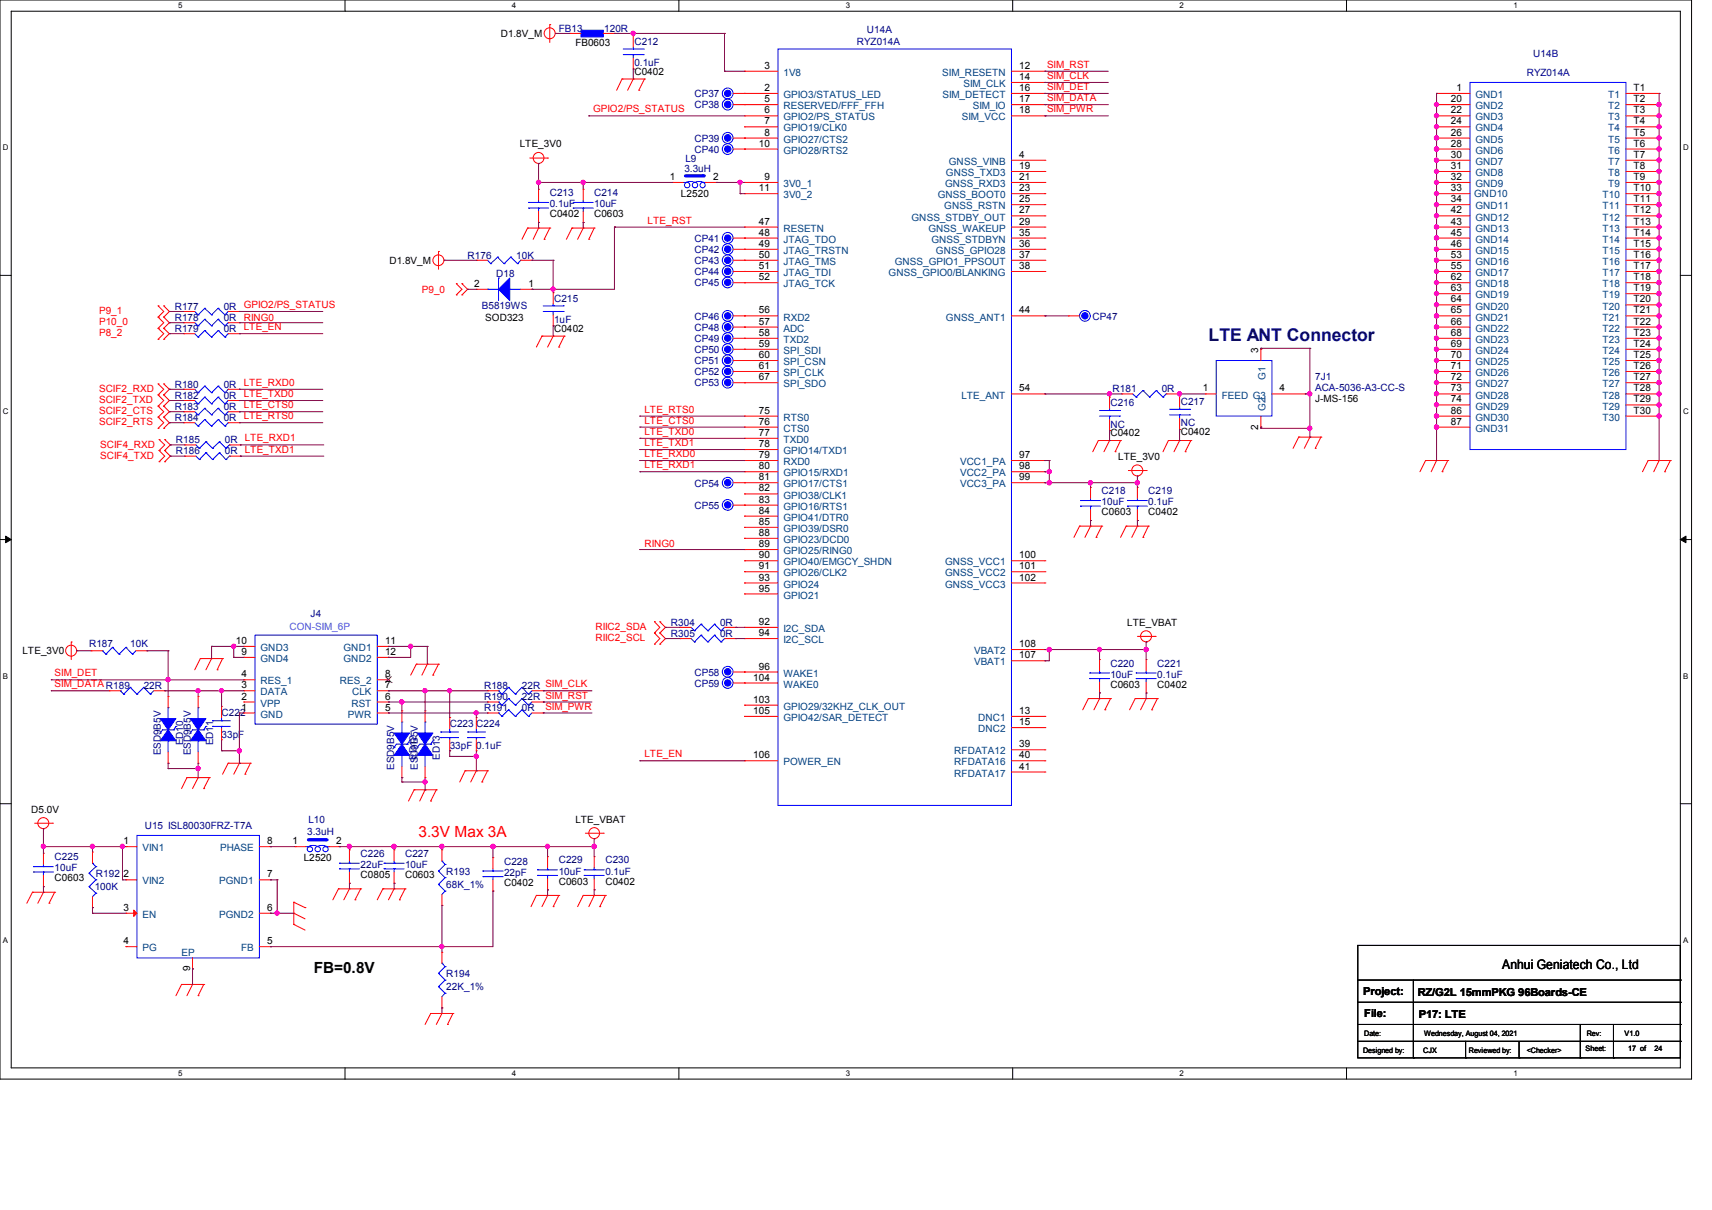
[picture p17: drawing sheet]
<svg xmlns="http://www.w3.org/2000/svg" width="297mm" height="210mm" viewBox="0 0 297 210" stroke-linecap="round" stroke-linejoin="round" font-family="sans-serif">
<defs><g id="words">
<text font-size="3" fill="#000080" x="209.7" y="59.2">LTE ANT Connector</text>
<text font-size="2.7" fill="#f00" x="72.6" y="145.3">3.3V Max 3A</text>
<text font-size="2.7" x="54.4" y="168.9">FB=0.8V</text>
<text font-size="2.3" x="260.6" y="168.1">Anhui Geniatech Co., Ltd</text>
<g font-size="1.9">
<text x="236.5" y="172.6">Project:</text>
<text x="246" y="172.8">RZ/G2L 15mmPKG 96Boards-CE</text>
<text x="236.7" y="176.5">File:</text>
<text x="246.1" y="176.7">P17: LTE</text>
</g>
<g font-size="1.7" fill="#000080">
<text x="96.9" y="5.5">FB13</text>
<text x="104.8" y="5.5">120R</text>
<text x="150.4" y="5.7">U14A</text>
<text x="110.1" y="7.8">C212</text>
<text x="110.1" y="11.5">0.1uF</text>
<text x="148.7" y="7.8">RYZ014A</text>
<text x="266" y="9.9">U14B</text>
<text x="120.5" y="16.9">CP37</text>
<text x="264.9" y="13.2">RYZ014A</text>
<text x="120.5" y="18.8">CP38</text>
<text x="118.7" y="29.8">3.3uH</text>
<text x="118.9" y="28.1">L9</text>
<text x="120.5" y="24.6">CP39</text>
<text x="120.5" y="26.5">CP40</text>
<text x="95.4" y="34">C213</text>
<text x="95.4" y="36">0.1uF</text>
<text x="103.1" y="34">C214</text>
<text x="103.1" y="36">10uF</text>
<text x="120.5" y="42">CP41</text>
<text x="81.1" y="44.9">R176</text>
<text x="89.6" y="44.9">10K</text>
<text x="120.5" y="43.9">CP42</text>
<text x="120.5" y="45.8">CP43</text>
<text x="120.5" y="47.8">CP44</text>
<text x="30.3" y="53.8">R177</text>
<text x="38.8" y="53.8">0R</text>
<text x="83.6" y="53.6">B5819WS</text>
<text x="86.1" y="48.1">D18</text>
<text x="96.1" y="52.4">C215</text>
<text x="120.5" y="49.7">CP45</text>
<text x="30.3" y="55.7">R178</text>
<text x="30.3" y="57.6">R179</text>
<text x="38.8" y="55.7">0R</text>
<text x="38.8" y="57.6">0R</text>
<text x="96.1" y="56">1uF</text>
<text x="120.5" y="57.4">CP48</text>
<text x="120.5" y="55.5">CP46</text>
<text x="120.5" y="59.4">CP49</text>
<text x="189.6" y="55.5">CP47</text>
<text x="120.5" y="61.3">CP50</text>
<text x="120.5" y="63.2">CP51</text>
<text x="120.5" y="65.2">CP52</text>
<text x="228.2" y="65.9">7J1</text>
<text x="30.3" y="67.3">R180</text>
<text x="30.3" y="71.1">R183</text>
<text x="30.3" y="69.2">R182</text>
<text x="38.8" y="67.3">0R</text>
<text x="38.8" y="71.1">0R</text>
<text x="38.8" y="69.2">0R</text>
<text x="120.5" y="67.1">CP53</text>
<text x="192.6" y="70.5">C216</text>
<text x="193" y="68">R181</text>
<text x="201.5" y="68">0R</text>
<text x="204.8" y="70.4">C217</text>
<text x="228.2" y="67.8">ACA-5036-A3-CC-S</text>
<text x="30.3" y="73.1">R184</text>
<text x="30.5" y="76.9">R185</text>
<text x="38.8" y="73.1">0R</text>
<text x="39" y="76.9">0R</text>
<text x="192.6" y="74.2">NC</text>
<text x="204.8" y="74">NC</text>
<text x="30.5" y="78.8">R186</text>
<text x="39" y="78.8">0R</text>
<text x="120.5" y="88.3">CP55</text>
<text x="120.5" y="84.5">CP54</text>
<text x="191.1" y="85.8">C218</text>
<text x="191.1" y="87.7">10uF</text>
<text x="199.2" y="85.8">C219</text>
<text x="199.2" y="87.7">0.1uF</text>
<text x="53.9" y="107">J4</text>
<text x="15.5" y="112.2">R187</text>
<text x="22.6" y="112.2">10K</text>
<text x="116.4" y="108.6">R304</text>
<text x="116.4" y="110.5">R305</text>
<text x="124.9" y="108.6">0R</text>
<text x="124.9" y="110.5">0R</text>
<text x="24.9" y="119.6">22R</text>
<text x="84" y="119.6">R188</text>
<text x="90.5" y="119.6">22R SIM_CLK</text>
<text x="120.5" y="117.3">CP58</text>
<text x="120.5" y="119.2">CP59</text>
<text x="192.6" y="115.7">C220</text>
<text x="192.6" y="117.6">10uF</text>
<text x="200.8" y="115.7">C221</text>
<text x="200.8" y="117.6">0.1uF</text>
<text x="38.4" y="124.2">C222</text>
<text x="84" y="121.5">R190</text>
<text x="84" y="123.4">R191</text>
<text x="90.5" y="121.5">22R SIM_RST</text>
<text x="90.5" y="123.4">0R</text>
<text x="27.9" y="131.1" transform="rotate(-90 27.9 131.1)">ESD9B5V</text>
<text x="31.7" y="129.4" transform="rotate(-90 31.7 129.4)">ED10</text>
<text x="33.1" y="131.1" transform="rotate(-90 33.1 131.1)">ESD9B5V</text>
<text x="37" y="129.4" transform="rotate(-90 37 129.4)">ED11</text>
<text x="38.4" y="128.1">33pF</text>
<text x="72.3" y="131.9" transform="rotate(-90 72.3 131.9)">ED12</text>
<text x="76.3" y="131.9" transform="rotate(-90 76.3 131.9)">ED13</text>
<text x="78" y="126.2">C223 C224</text>
<text x="78" y="130">33pF 0.1uF</text>
<text x="68.4" y="133.6" transform="rotate(-90 68.4 133.6)">ESD9B5V</text>
<text x="72.5" y="133.6" transform="rotate(-90 72.5 133.6)">ESD9B5V</text>
<text x="25.1" y="143.9">U15 ISL80030FRZ-T7A</text>
<text x="53.5" y="142.7">L10</text>
<text x="9.5" y="149.3">C225</text>
<text x="53.3" y="144.9">3.3uH</text>
<text x="62.6" y="148.7">C226</text>
<text x="70.3" y="148.7">C227</text>
<text x="96.9" y="149.9">C229</text>
<text x="105" y="149.9">C230</text>
<text x="9.5" y="151.2">10uF</text>
<text x="16.4" y="154.5">100K</text>
<text x="16.6" y="152.2">R192</text>
<text x="62.6" y="150.7">22uF</text>
<text x="70.3" y="150.7">10uF</text>
<text x="77.4" y="151.8">R193</text>
<text x="77.4" y="154.1">68K_1%</text>
<text x="87.5" y="150.1">C228</text>
<text x="87.5" y="152">22pF</text>
<text x="96.9" y="151.8">10uF</text>
<text x="105" y="151.8">0.1uF</text>
<text x="77.4" y="169.6">R194</text>
<text x="77.4" y="171.9">22K_1%</text>
</g>
<g font-size="1.7">
<text x="86.9" y="6.4">D1.8V_M</text>
<text x="99.8" y="8">FB0603</text>
<text x="132.6" y="11.9">3</text>
<text x="176.8" y="11.9">12</text>
<text x="110.1" y="13">C0402</text>
<text x="132.6" y="15.8">2</text>
<text x="132.6" y="17.7">5</text>
<text x="176.8" y="13.9">14</text>
<text x="176.8" y="15.8">16</text>
<text x="176.8" y="17.7">17</text>
<text x="251.7" y="17.7">20</text>
<text x="252.7" y="15.8">1</text>
<text x="283.4" y="15.8">T1</text>
<text x="283.4" y="17.7">T2</text>
<text x="132.6" y="19.7">6</text>
<text x="132.6" y="21.6">7</text>
<text x="132.6" y="23.5">8</text>
<text x="176.8" y="19.7">18</text>
<text x="251.7" y="19.7">22</text>
<text x="251.7" y="21.6">24</text>
<text x="251.7" y="23.5">26</text>
<text x="283.4" y="19.7">T3</text>
<text x="283.4" y="21.6">T4</text>
<text x="283.4" y="23.5">T5</text>
<text x="90.2" y="25.6">LTE_3V0</text>
<text x="131.6" y="25.4">10</text>
<text x="176.8" y="27.4">4</text>
<text x="176.8" y="29.3">19</text>
<text x="251.7" y="25.4">28</text>
<text x="251.7" y="27.4">30</text>
<text x="251.7" y="29.3">31</text>
<text x="283.4" y="25.4">T6</text>
<text x="283.4" y="27.4">T7</text>
<text x="283.4" y="29.3">T8</text>
<text x="116.2" y="31.2">1</text>
<text x="118.1" y="34.2">L2520</text>
<text x="123.7" y="31.2">2</text>
<text x="131.6" y="33.2">11</text>
<text x="132.6" y="31.2">9</text>
<text x="176.8" y="31.2">21</text>
<text x="176.8" y="33.2">23</text>
<text x="176.8" y="35.1">25</text>
<text x="251.7" y="31.2">32</text>
<text x="251.7" y="33.2">33</text>
<text x="251.7" y="35.1">34</text>
<text x="283.4" y="31.2">T9</text>
<text x="283.4" y="33.2">T10</text>
<text x="283.4" y="35.1">T11</text>
<text x="95.4" y="37.7">C0402</text>
<text x="103.1" y="37.7">C0603</text>
<text x="131.6" y="39">47</text>
<text x="131.6" y="40.9">48</text>
<text x="176.8" y="37">27</text>
<text x="176.8" y="39">29</text>
<text x="176.8" y="40.9">35</text>
<text x="251.7" y="37">42</text>
<text x="251.7" y="39">43</text>
<text x="251.7" y="40.9">45</text>
<text x="283.4" y="37">T12</text>
<text x="283.4" y="39">T13</text>
<text x="283.4" y="40.9">T14</text>
<text x="67.6" y="45.8">D1.8V_M</text>
<text x="131.6" y="42.8">49</text>
<text x="131.6" y="44.7">50</text>
<text x="131.6" y="46.7">51</text>
<text x="176.8" y="42.8">36</text>
<text x="176.8" y="44.7">37</text>
<text x="176.8" y="46.7">38</text>
<text x="251.7" y="42.8">46</text>
<text x="251.7" y="44.7">53</text>
<text x="251.7" y="46.7">55</text>
<text x="283.4" y="42.8">T15</text>
<text x="283.4" y="44.7">T16</text>
<text x="283.4" y="46.7">T17</text>
<text x="82.2" y="49.8">2</text>
<text x="91.7" y="49.8">1</text>
<text x="131.6" y="48.6">52</text>
<text x="251.7" y="48.6">62</text>
<text x="251.7" y="50.5">63</text>
<text x="251.7" y="52.5">64</text>
<text x="283.4" y="48.6">T18</text>
<text x="283.4" y="50.5">T19</text>
<text x="283.4" y="52.5">T20</text>
<text x="84.2" y="55.7">SOD323</text>
<text x="96.1" y="57.6">C0402</text>
<text x="131.6" y="54.4">56</text>
<text x="131.6" y="56.3">57</text>
<text x="131.6" y="58.3">58</text>
<text x="176.8" y="54.4">44</text>
<text x="251.7" y="54.4">65</text>
<text x="251.7" y="56.3">66</text>
<text x="251.7" y="58.3">68</text>
<text x="283.4" y="54.4">T21</text>
<text x="283.4" y="56.3">T22</text>
<text x="283.4" y="58.3">T23</text>
<text x="131.6" y="60.2">59</text>
<text x="131.6" y="62.1">60</text>
<text x="131.6" y="64">61</text>
<text x="131.6" y="66">67</text>
<text x="218.3" y="61.2" transform="rotate(-90 218.3 61.2)">3</text>
<text x="251.7" y="60.2">69</text>
<text x="251.7" y="62.1">70</text>
<text x="251.7" y="64">71</text>
<text x="251.7" y="66">72</text>
<text x="283.4" y="60.2">T24</text>
<text x="283.4" y="62.1">T25</text>
<text x="283.4" y="64">T26</text>
<text x="283.4" y="66">T27</text>
<text x="131.6" y="71.8">75</text>
<text x="176.8" y="67.9">54</text>
<text x="208.6" y="67.9">1</text>
<text x="222" y="67.9">4</text>
<text x="228.2" y="69.8">J-MS-156</text>
<text x="251.7" y="67.9">73</text>
<text x="251.7" y="69.9">74</text>
<text x="251.7" y="71.8">86</text>
<text x="283.4" y="67.9">T28</text>
<text x="283.4" y="69.9">T29</text>
<text x="283.4" y="71.8">T30</text>
<text x="131.6" y="73.7">76</text>
<text x="131.6" y="75.6">77</text>
<text x="131.6" y="77.6">78</text>
<text x="192.6" y="75.7">C0402</text>
<text x="204.8" y="75.6">C0402</text>
<text x="218.3" y="74.5" transform="rotate(-90 218.3 74.5)">2</text>
<text x="251.7" y="73.7">87</text>
<text x="131.6" y="79.5">79</text>
<text x="131.6" y="81.4">80</text>
<text x="131.6" y="83.4">81</text>
<text x="176.8" y="79.5">97</text>
<text x="176.8" y="81.4">98</text>
<text x="176.8" y="83.4">99</text>
<text x="194" y="79.8">LTE_3V0</text>
<text x="131.6" y="85.3">82</text>
<text x="131.6" y="87.2">83</text>
<text x="131.6" y="89.2">84</text>
<text x="191.1" y="89.5">C0603</text>
<text x="199.2" y="89.5">C0402</text>
<text x="131.6" y="91.1">85</text>
<text x="131.6" y="93">88</text>
<text x="131.6" y="95">89</text>
<text x="131.6" y="96.9">90</text>
<text x="131.6" y="98.8">91</text>
<text x="131.6" y="100.8">93</text>
<text x="176.8" y="96.9">100</text>
<text x="176.8" y="98.8">101</text>
<text x="176.8" y="100.8">102</text>
<text x="131.6" y="102.7">95</text>
<text x="3.9" y="113.6">LTE_3V0</text>
<text x="40.9" y="111.8">10</text>
<text x="41.9" y="113.7">9</text>
<text x="66.8" y="113.7">12</text>
<text x="66.8" y="111.8">11</text>
<text x="131.6" y="108.5">92</text>
<text x="131.6" y="110.4">94</text>
<text x="176.8" y="112.3">108</text>
<text x="195.6" y="108.6">LTE_VBAT</text>
<text x="41.9" y="119.5">3</text>
<text x="41.9" y="117.6">4</text>
<text x="66.8" y="117.6">8</text>
<text x="66.8" y="119.5">7</text>
<text x="130.7" y="118.1">104</text>
<text x="131.6" y="116.2">96</text>
<text x="176.8" y="114.3">107</text>
<text x="192.6" y="119.4">C0603</text>
<text x="200.8" y="119.4">C0402</text>
<text x="41.9" y="123.3">1</text>
<text x="41.9" y="121.4">2</text>
<text x="66.8" y="123.3">5</text>
<text x="66.8" y="121.4">6</text>
<text x="130.7" y="122">103</text>
<text x="130.7" y="123.9">105</text>
<text x="176.8" y="123.9">13</text>
<text x="176.8" y="125.9">15</text>
<text x="130.7" y="131.6">106</text>
<text x="176.8" y="129.7">39</text>
<text x="176.8" y="131.6">40</text>
<text x="176.8" y="133.6">41</text>
<text x="5.4" y="141.2">D5.0V</text>
<text x="99.8" y="142.7">LTE_VBAT</text>
<text x="21.4" y="146.5">1</text>
<text x="46.4" y="146.5">8</text>
<text x="50.8" y="146.5">1</text>
<text x="52.7" y="149.5">L2520</text>
<text x="58.3" y="146.5">2</text>
<text x="9.5" y="153">C0603</text>
<text x="21.4" y="152.3">2</text>
<text x="46.4" y="152.3">7</text>
<text x="62.6" y="152.4">C0805</text>
<text x="70.3" y="152.4">C0603</text>
<text x="87.5" y="153.8">C0402</text>
<text x="96.9" y="153.5">C0603</text>
<text x="105" y="153.5">C0402</text>
<text x="21.4" y="158.1">3</text>
<text x="46.4" y="158.1">6</text>
<text x="21.4" y="163.9">4</text>
<text x="46.4" y="163.9">5</text>
<text x="33" y="168.6" transform="rotate(-90 33 168.6)">9</text>
</g>
<g font-size="1.7" fill="#f00">
<text x="181.6" y="11.8">SIM_RST</text>
<text x="181.6" y="13.7">SIM_CLK</text>
<text x="181.6" y="15.6">SIM_DET</text>
<text x="181.6" y="17.6">SIM_DATA</text>
<text x="102.9" y="19.5">GPIO2/PS_STATUS</text>
<text x="181.6" y="19.5">SIM_PWR</text>
<text x="112.3" y="38.8">LTE_RST</text>
<text x="42.3" y="53.5">GPIO2/PS_STATUS</text>
<text x="73.2" y="50.8">P9_0</text>
<text x="17.2" y="54.5">P9_1</text>
<text x="17.2" y="56.4">P10_0</text>
<text x="17.2" y="58.4">P8_2</text>
<text x="42.3" y="55.6">RING0</text>
<text x="42.3" y="57.3">LTE_EN</text>
<text x="17.2" y="68">SCIF2_RXD</text>
<text x="17.2" y="70">SCIF2_TXD</text>
<text x="17.2" y="71.9">SCIF2_CTS</text>
<text x="42.3" y="67">LTE_RXD0</text>
<text x="42.3" y="68.9">LTE_TXD0</text>
<text x="42.3" y="70.9">LTE_CTS0</text>
<text x="111.8" y="71.6">LTE_RTS0</text>
<text x="17.2" y="73.8">SCIF2_RTS</text>
<text x="17.4" y="77.7">SCIF4_RXD</text>
<text x="42.3" y="72.8">LTE_RTS0</text>
<text x="42.5" y="76.6">LTE_RXD1</text>
<text x="111.8" y="75.5">LTE_TXD0</text>
<text x="111.8" y="73.5">LTE_CTS0</text>
<text x="111.8" y="77.4">LTE_TXD1</text>
<text x="17.4" y="79.6">SCIF4_TXD</text>
<text x="42.5" y="78.6">LTE_TXD1</text>
<text x="111.8" y="79.3">LTE_RXD0</text>
<text x="111.8" y="81.3">LTE_RXD1</text>
<text x="111.8" y="95">RING0</text>
<text x="103.3" y="109.3">RIIC2_SDA</text>
<text x="103.3" y="111.3">RIIC2_SCL</text>
<text x="9.5" y="117.4">SIM_DET</text>
<text x="9.5" y="119.3">SIM_DATAR189</text>
<text x="94.6" y="123.1">SIM_PWR</text>
<text x="111.8" y="131.4">LTE_EN</text>
</g>
<g font-size="1.7" fill="#004080">
<text x="135.9" y="17">GPIO3/STATUS_LED</text>
<text x="135.9" y="13.2">1V8</text>
<text x="163.5" y="13.2">SIM_RESETN</text>
<text x="163.5" y="17">SIM_DETECT</text>
<text x="167.2" y="15.1">SIM_CLK</text>
<text x="256" y="17">GND1</text>
<text x="279" y="17">T1</text>
<text x="135.9" y="19">RESERVED/FFF_FFH</text>
<text x="135.9" y="20.9">GPIO2/PS_STATUS</text>
<text x="135.9" y="22.8">GPIO19/CLK0</text>
<text x="166.9" y="20.9">SIM_VCC</text>
<text x="168.8" y="19">SIM_IO</text>
<text x="256" y="19">GND2</text>
<text x="256" y="20.9">GND3</text>
<text x="256" y="22.8">GND4</text>
<text x="279" y="19">T2</text>
<text x="279" y="20.9">T3</text>
<text x="279" y="22.8">T4</text>
<text x="135.9" y="24.8">GPIO27/CTS2</text>
<text x="135.9" y="26.7">GPIO28/RTS2</text>
<text x="164.6" y="28.6">GNSS_VINB</text>
<text x="256" y="24.8">GND5</text>
<text x="256" y="26.7">GND6</text>
<text x="256" y="28.6">GND7</text>
<text x="279" y="24.8">T5</text>
<text x="279" y="26.7">T6</text>
<text x="279" y="28.6">T7</text>
<text x="135.9" y="32.5">3V0_1</text>
<text x="135.9" y="34.4">3V0_2</text>
<text x="162.7" y="34.4">GNSS_BOOT0</text>
<text x="163.9" y="32.5">GNSS_RXD3</text>
<text x="164.1" y="30.6">GNSS_TXD3</text>
<text x="255.8" y="34.2">GND10</text>
<text x="256" y="30.6">GND8</text>
<text x="256" y="32.5">GND9</text>
<text x="278" y="34.4">T10</text>
<text x="279" y="30.6">T8</text>
<text x="279" y="32.5">T9</text>
<text x="135.9" y="40.2">RESETN</text>
<text x="158.1" y="38.3">GNSS_STDBY_OUT</text>
<text x="161.1" y="40.2">GNSS_WAKEUP</text>
<text x="163.8" y="36.3">GNSS_RSTN</text>
<text x="256" y="36.3">GND11</text>
<text x="256" y="38.3">GND12</text>
<text x="256" y="40.2">GND13</text>
<text x="278" y="36.3">T11</text>
<text x="278" y="38.3">T12</text>
<text x="278" y="40.2">T13</text>
<text x="135.9" y="42.1">JTAG_TDO</text>
<text x="135.9" y="44.1">JTAG_TRSTN</text>
<text x="135.9" y="46">JTAG_TMS</text>
<text x="135.9" y="47.9">JTAG_TDI</text>
<text x="154.2" y="47.9">GNSS_GPIO0/BLANKING</text>
<text x="155.2" y="46">GNSS_GPIO1_PPSOUT</text>
<text x="161.6" y="42.1">GNSS_STDBYN</text>
<text x="162.4" y="44.1">GNSS_GPIO28</text>
<text x="256" y="42.1">GND14</text>
<text x="256" y="44.1">GND15</text>
<text x="256" y="46">GND16</text>
<text x="256" y="47.9">GND17</text>
<text x="278" y="42.1">T14</text>
<text x="278" y="44.1">T15</text>
<text x="278" y="46">T16</text>
<text x="278" y="47.9">T17</text>
<text x="135.9" y="49.9">JTAG_TCK</text>
<text x="256" y="49.9">GND18</text>
<text x="256" y="51.8">GND19</text>
<text x="256" y="53.7">GND20</text>
<text x="278" y="49.9">T18</text>
<text x="278" y="51.8">T19</text>
<text x="278" y="53.7">T20</text>
<text x="135.9" y="55.6">RXD2</text>
<text x="135.9" y="57.6">ADC</text>
<text x="135.9" y="59.5">TXD2</text>
<text x="164.1" y="55.6">GNSS_ANT1</text>
<text x="256" y="55.6">GND21</text>
<text x="256" y="57.6">GND22</text>
<text x="256" y="59.5">GND23</text>
<text x="278" y="55.6">T21</text>
<text x="278" y="57.6">T22</text>
<text x="278" y="59.5">T23</text>
<text x="135.9" y="61.4">SPI_SDI</text>
<text x="135.9" y="63.4">SPI_CSN</text>
<text x="135.9" y="65.3">SPI_CLK</text>
<text x="219.5" y="65.9" transform="rotate(-90 219.5 65.9)">G1</text>
<text x="256" y="61.4">GND24</text>
<text x="256" y="63.4">GND25</text>
<text x="256" y="65.3">GND26</text>
<text x="278" y="61.4">T24</text>
<text x="278" y="63.4">T25</text>
<text x="278" y="65.3">T26</text>
<text x="135.9" y="67.2">SPI_SDO</text>
<text x="166.8" y="69.2">LTE_ANT</text>
<text x="211.9" y="69.2">FEED G3</text>
<text x="219.5" y="71.2" transform="rotate(-90 219.5 71.2)">G2</text>
<text x="256" y="67.2">GND27</text>
<text x="256" y="69.2">GND28</text>
<text x="256" y="71.1">GND29</text>
<text x="278" y="67.2">T27</text>
<text x="278" y="69.2">T28</text>
<text x="278" y="71.1">T29</text>
<text x="135.9" y="73">RTS0</text>
<text x="135.9" y="74.9">CTS0</text>
<text x="135.9" y="76.9">TXD0</text>
<text x="256" y="73">GND30</text>
<text x="256" y="74.9">GND31</text>
<text x="278" y="73">T30</text>
<text x="135.9" y="78.8">GPIO14/TXD1</text>
<text x="135.9" y="80.7">RXD0</text>
<text x="135.9" y="82.7">GPIO15/RXD1</text>
<text x="166.6" y="80.7">VCC1_PA</text>
<text x="166.6" y="82.7">VCC2_PA</text>
<text x="135.9" y="84.6">GPIO17/CTS1</text>
<text x="135.9" y="86.5">GPIO38/CLK1</text>
<text x="135.9" y="88.5">GPIO16/RTS1</text>
<text x="166.6" y="84.6">VCC3_PA</text>
<text x="135.9" y="90.4">GPIO41/DTR0</text>
<text x="135.9" y="92.3">GPIO39/DSR0</text>
<text x="135.9" y="94.2">GPIO23/DCD0</text>
<text x="135.9" y="96.2">GPIO25/RING0</text>
<text x="135.9" y="98.1">GPIO40/EMGCY_SHDN</text>
<text x="135.9" y="100">GPIO26/CLK2</text>
<text x="135.9" y="102">GPIO24</text>
<text x="163.9" y="98.1">GNSS_VCC1</text>
<text x="163.9" y="100">GNSS_VCC2</text>
<text x="163.9" y="102">GNSS_VCC3</text>
<text x="135.9" y="103.9">GPIO21</text>
<text x="45.2" y="113">GND3</text>
<text x="59.6" y="113">GND1</text>
<text x="135.9" y="109.7">I2C_SDA</text>
<text x="135.9" y="111.6">I2C_SCL</text>
<text x="169" y="113.5">VBAT2</text>
<text x="45.2" y="118.8">RES_1</text>
<text x="45.2" y="114.9">GND4</text>
<text x="59" y="118.8">RES_2</text>
<text x="59.6" y="114.9">GND2</text>
<text x="135.9" y="117.4">WAKE1</text>
<text x="135.9" y="119.3">WAKE0</text>
<text x="169" y="115.5">VBAT1</text>
<text x="45.2" y="124.5">GND</text>
<text x="45.2" y="122.6">VPP</text>
<text x="45.2" y="120.7">DATA</text>
<text x="60.4" y="124.5">PWR</text>
<text x="61" y="122.6">RST</text>
<text x="61.1" y="120.7">CLK</text>
<text x="135.9" y="123.2">GPIO29/32KHZ_CLK_OUT</text>
<text x="135.9" y="125.1">GPIO42/SAR_DETECT</text>
<text x="169.7" y="125.1">DNC1</text>
<text x="165.6" y="130.9">RFDATA12</text>
<text x="169.7" y="127.1">DNC2</text>
<text x="135.9" y="132.8">POWER_EN</text>
<text x="165.6" y="132.8">RFDATA16</text>
<text x="165.6" y="134.8">RFDATA17</text>
<text x="24.7" y="147.7">VIN1</text>
<text x="38.2" y="147.7">PHASE</text>
<text x="24.7" y="153.5">VIN2</text>
<text x="38" y="153.5">PGND1</text>
<text x="24.7" y="159.3">EN</text>
<text x="38" y="159.3">PGND2</text>
<text x="24.7" y="165.1">PG</text>
<text x="31.5" y="165.9">EP</text>
<text x="41.8" y="165.1">FB</text>
</g>
<text font-size="1.7" fill="#0080ff" x="50.2" y="109.3">CON-SIM_6P</text>
<g font-size="1.4">
<text x="30.9" y="1.4">5</text>
<text x="88.8" y="1.4">4</text>
<text x="146.7" y="1.4">3</text>
<text x="204.6" y="1.4">2</text>
<text x="262.6" y="1.4">1</text>
<text x=".5" y="26.1">D</text>
<text x="292" y="26.1">D</text>
<text x=".5" y="71.9">C</text>
<text x="292" y="71.9">C</text>
<text x=".5" y="117.8">B</text>
<text x="292" y="117.8">B</text>
<text x=".5" y="163.6">A</text>
<text x="292" y="163.6">A</text>
<text x="30.9" y="186.8">5</text>
<text x="88.8" y="186.8">4</text>
<text x="146.7" y="186.8">3</text>
<text x="204.6" y="186.8">2</text>
<text x="262.6" y="186.8">1</text>
</g>
<g font-size="1.3">
<text x="236.7" y="179.7">Date:</text>
<text x="247.1" y="179.7">Wednesday, August 04, 2021</text>
<text x="275.3" y="179.7">Rev:</text>
<text x="281.8" y="179.7">V1.0</text>
<text x="236.5" y="182.7">Designed by:</text>
<text x="246.9" y="182.7">CJX</text>
<text x="254.8" y="182.7">Reviewed by:</text>
<text x="264.9" y="182.7">&lt;Checker&gt;</text>
<text x="275.1" y="182.5">Sheet:</text>
<text x="282.4" y="182.5">17 of</text>
<text x="287" y="182.5">24</text>
</g>
</g></defs>
<path d="M0 0h293.5v187.3h-293.5zM1.9 1.9h289.6v183.4h-289.6z" fill="none" stroke="#000" stroke-width=".17"/>
<g fill="#fff">
<path d="M30.9 .2h.8v1.5h-.8z"/>
<path d="M30.9 185.5h.8v1.6h-.8z"/>
</g>
<path d="M59.9 0v1.9M59.9 185.3v2" fill="none" stroke="#000" stroke-width=".17"/>
<g fill="#fff">
<path d="M88.8 .2h.8v1.5h-.8z"/>
<path d="M88.8 185.5h.8v1.6h-.8z"/>
</g>
<path d="M117.8 0v1.9M117.8 185.3v2" fill="none" stroke="#000" stroke-width=".17"/>
<g fill="#fff">
<path d="M146.7 .2h.8v1.5h-.8z"/>
<path d="M146.7 185.5h.8v1.6h-.8z"/>
</g>
<path d="M175.7 0v1.9M175.7 185.3v2" fill="none" stroke="#000" stroke-width=".17"/>
<g fill="#fff">
<path d="M204.6 .2h.8v1.5h-.8z"/>
<path d="M204.6 185.5h.8v1.6h-.8z"/>
</g>
<path d="M233.6 0v1.9M233.6 185.3v2" fill="none" stroke="#000" stroke-width=".17"/>
<g fill="#fff">
<path d="M262.6 .2h.7v1.5h-.7z"/>
<path d="M262.6 185.5h.7v1.6h-.7z"/>
<path d="M.5 24.8h1v1.6h-1z"/>
<path d="M292 24.8h1v1.6h-1z"/>
<path d="M.5 70.7h1v1.5h-1z"/>
<path d="M292 70.7h1v1.5h-1z"/>
</g>
<path d="M0 47.8h1.9M291.5 47.8h2" fill="none" stroke="#000" stroke-width=".17"/>
<g fill="#fff">
<path d="M.5 116.5h.9v1.6h-.9z"/>
<path d="M292 116.5h.9v1.6h-.9z"/>
</g>
<path d="M0 93.6h1.9M291.5 93.6h2" fill="none" stroke="#000" stroke-width=".17"/>
<path d="M1 93l.9 .6-.9 .6zM291.5 93.6l1-.6v1.2z" fill="#000" stroke="#000" stroke-width=".17"/>
<g fill="#fff">
<path d="M.5 162.4h.9v1.5h-.9z"/>
<path d="M292 162.4h.9v1.5h-.9z"/>
</g>
<g fill="none" stroke="#000" stroke-width=".17">
<path d="M0 139.5h1.9M291.5 139.5h2M235.5 164.1h56v19.5h-56zM235.5 170.1h56M235.5 173.9h56M235.5 177.8h56M245.2 170.1v13.5M274.2 177.8v5.8M279.9 177.8v5.8M291.5 170.1h.1M291.5 173.9h.1M291.5 177.8h.1"/>
<path d="M235.5 180.7h56M245.2 183.6h.1M254.3 183.6h.1M254.3 180.7v2.9M263.5 183.6h.1M263.5 180.7v2.9M274.2 183.6h.1M279.9 183.6h.1M291.5 180.7h.1"/>
</g>
<g fill="none" stroke="#f00" stroke-width=".17">
<path d="M95.4 4.3h.1M95.4 4.3v3.1M107.9 13.7h.1M107.9 13.7l-.9 2M107.9 13.7h3.9M109.9 13.7h.1M109.9 13.7l-1 2M110.8 15.7h.1M111.8 13.7h.1M111.8 13.7l-1 2M91.5 39.6h.1M91.5 39.6l-.9 1.9"/>
<path d="M91.5 39.6h3.9M91.9 27.4h3.1M93.4 39.6h.1M93.4 39.6l-.9 1.9M95 27.4h.1M95.4 39.6h.1M95.4 39.6l-1 1.9M99.2 39.6h.1M99.2 39.6h3.9M99.2 39.6l-.9 1.9M101.2 39.6h.1M101.2 39.6l-1 1.9"/>
<path d="M103.1 39.6h.1M103.1 39.6l-.9 1.9M27.4 53.1h.1M27.4 55h.1M27.4 57h.1M27.4 58.9h.1M27.4 53.1l1 1-1 .9M27.4 55l1 1-1 1M27.4 57l1 .9-1 1M28.4 55h.1M28.4 53.1h.1M28.4 57h.1"/>
<path d="M28.4 58.9h.1M28.4 53.1l1 1-1 .9M28.4 55l1 1-1 1M28.4 57l1 .9-1 1M31.9 54.1h.1M31.9 54.1h1.9M39.6 54.1h1.9M41.5 54.1h.1M76.1 43.6h.1M76.1 43.6v3.1M79.2 49.2h.1M79.2 51.2h.1"/>
<path d="M79.2 49.2l.9 1-.9 1M80.1 51.2h.1M80.1 49.2h.1M80.1 49.2l1 1-1 1M94 58.3h.1M94 58.3l-1 1.9M94 58.3h3.9M94.4 41.5h.1M96 58.3h.1M96 58.3l-1 1.9M97.9 58.3h.1M97.9 58.3l-1 1.9"/>
<path d="M102.2 41.5h.1M127.2 41.3h2M129.2 41.3h.1M27.4 66.6h.1M27.4 68.5h.1M27.4 70.5h.1M27.4 72.4h.1M27.4 74.3h.1M27.4 66.6l1 1-1 .9M27.4 68.5l1 1-1 1M27.4 70.5l1 1-1 .9M27.4 72.4l1 1-1 .9"/>
<path d="M27.6 76.3h.1M27.6 78.2h.1M27.6 76.3l1 .9-1 1M27.6 78.2l1 1-1 .9M28.4 68.5h.1M28.4 66.6h.1M28.4 70.5h.1M28.4 72.4h.1M28.4 74.3h.1M28.4 66.6l1 1-1 .9M28.4 68.5l1 1-1 1M28.4 70.5l1 1-1 .9"/>
<path d="M28.4 72.4l1 1-1 .9M28.6 78.2h.1M28.6 76.3h.1M28.6 76.3l.9 .9-.9 1M28.6 78.2l.9 1-.9 .9M32 79.2h.1M32 79.2h2M39.8 79.2h1.9M41.7 79.2h.1M96.9 60.2h.1M190.5 76.5h.1M190.5 76.5h3.9"/>
<path d="M190.5 76.5l-.9 1.9M192.5 76.5h.1M192.5 76.5l-1 1.9M193.5 78.4h.1M194.4 76.5h.1M194.4 76.5l-.9 1.9M202.7 76.5h.1M202.7 76.5l-.9 1.9M202.7 76.5h3.9M204.6 76.5h.1M204.6 76.5l-.9 1.9M205.6 78.4h.1"/>
<path d="M206.6 76.5h.1M206.6 76.5l-1 1.9M225.3 75.9h.1M225.3 75.9l-1 1.9M225.3 75.9h3.9M227.2 75.9h.1M227.2 75.9l-.9 1.9M228.2 77.8h.1M229.2 75.9h.1M229.2 75.9l-1 1.9M247.3 79.9h.1M247.3 79.9l-1 2"/>
<path d="M247.3 79.9h3.9M249.2 79.9h.1M249.2 79.9l-.9 2M251.2 79.9h.1M251.2 79.9l-1 2M285.9 79.9h.1M285.9 79.9h3.9M285.9 79.9l-1 2M287.8 79.9h.1M287.8 79.9l-.9 2M289.8 79.9h.1M289.8 79.9l-1 2"/>
<path d="M27.6 80.1h.1M28.6 80.1h.1M187.3 91.3h.1M187.3 91.3l-1 2M187.3 91.3h3.8M189.2 91.3h.1M189.2 91.3l-1 2M190.2 93.3h.1M191.1 91.3h.1M191.1 91.3l-.9 2M195.4 91.3h.1M195.4 91.3h3.8"/>
<path d="M195.4 91.3l-1 2M195.7 81.7h3.1M197.3 91.3h.1M197.3 91.3l-1 2M198.3 93.3h.1M198.8 81.7h.1M199.2 91.3h.1M199.2 91.3l-.9 2M250.2 81.9h.1M288.8 81.9h.1M12.4 111.4h.1M12.4 111.4v3.1"/>
<path d="M34.8 114.3h.1M34.8 114.3l-1 1.9M34.8 114.3h3.8M36.7 114.3h.1M36.7 114.3l-1 1.9M37.7 116.2h.1M38.6 114.3h.1M38.6 114.3l-.9 1.9M72.2 115.3h.1M72.2 115.3l-1 1.9M72.2 115.3h3.9M74.1 115.3h.1"/>
<path d="M74.1 115.3l-.9 1.9M75.1 117.2h.1M76.1 115.3h.1M76.1 115.3l-1 1.9M113.5 107.9h.1M113.5 109.9h.1M113.5 111.8h.1M113.5 107.9l1 1-1 1M113.5 109.9l1 .9-1 1M114.5 109.9h.1M114.5 107.9h.1M114.5 111.8h.1"/>
<path d="M114.5 107.9l.9 1-.9 1M114.5 109.9l.9 .9-.9 1M197.3 110.4h3.1M200.4 110.4h.1M32.4 135h.1M32.4 135l-.9 1.9M32.4 135h3.9M34.4 135h.1M34.4 132.5h.1M34.4 120.9h.1M34.4 135l-1 1.9M34.4 120.9v1.9"/>
<path d="M34.4 130.5v2M35.3 136.9h.1M36.3 135h.1M36.3 135l-1 1.9M39.6 132.5h.1M39.6 132.5l-1 1.9M39.6 132.5h3.8M41.5 132.5h.1M41.5 132.5l-.9 1.9M42.5 134.4h.1M43.4 132.5h.1M43.4 132.5l-.9 1.9"/>
<path d="M71.8 137.1h.1M71.8 137.1l-.9 1.9M71.8 137.1h3.9M73.7 137.1h.1M73.7 137.1l-.9 1.9M74.7 139h.1M75.7 137.1h.1M75.7 137.1l-1 1.9M80.7 133.8h.1M80.7 133.8l-.9 1.9M80.7 133.8h3.9M82.6 133.8h.1"/>
<path d="M82.6 133.8l-.9 1.9M83.6 135.7h.1M84.6 133.8h.1M84.6 133.8l-1 1.9M188.8 121.2h.1M188.8 121.2l-1 2M188.8 121.2h3.9M190.8 121.2h.1M190.8 121.2l-1 2M191.7 123.2h.1M192.7 121.2h.1M192.7 121.2l-1 2"/>
<path d="M196.9 121.2h.1M196.9 121.2h3.9M196.9 121.2l-.9 2M198.8 121.2h.1M198.8 121.2l-.9 2M199.8 123.2h.1M200.8 121.2h.1M200.8 121.2l-1 2M5.6 154.9h.1M5.6 154.9l-.9 1.9M5.6 154.9h3.9M6 142.9h3.1"/>
<path d="M7.5 154.9h.1M7.5 154.9l-.9 1.9M8.5 156.8h.1M9.1 142.9h.1M9.5 154.9h.1M9.5 154.9l-1 1.9M51 156.6h.1M51 158.5h.1M51 156.6v3.8M51 156.6l1.9 .9M51 158.5l1.9 1M52.9 157.5h.1"/>
<path d="M58.7 154.3h.1M58.7 154.3l-1 1.9M58.7 154.3h3.9M60.6 154.3h.1M60.6 154.3l-1 1.9M61.6 156.2h.1M62.6 154.3h.1M62.6 154.3l-1 1.9M66.4 154.3h.1M66.4 154.3h3.9M66.4 154.3l-1 1.9M68.4 154.3h.1"/>
<path d="M68.4 154.3l-1 1.9M69.3 156.2h.1M70.3 154.3h.1M70.3 154.3l-1 1.9M93 155.4h.1M93 155.4l-.9 2M93 155.4h3.9M95 155.4h.1M95 148.7h.1M95 154.4h.1M95 155.4l-1 2M95 148.7v1.9"/>
<path d="M95 152.5v1.9M96 157.4h.1M96.9 155.4h.1M96.9 155.4l-.9 2M101.2 155.4h.1M101.2 155.4h3.8M101.2 155.4l-1 2M101.6 144.6h3M103.1 155.4h.1M103.1 148.7h.1M103.1 154.4h.1M103.1 155.4l-.9 2"/>
<path d="M103.1 148.7v1.9M103.1 152.5v1.9M104.1 157.4h.1M104.6 144.6h.1M105 155.4h.1M105 155.4l-.9 2M31.5 170.9h.1M31.5 170.9l-1 1.9M31.5 170.9h3.8M33.4 170.9h.1M33.4 170.9l-1 1.9M34.4 172.8h.1"/>
<path d="M35.3 170.9h.1M35.3 170.9l-.9 1.9M51 160.4h.1M51 160.4l1.9 1M74.7 175.9h.1M74.7 175.9l-1 1.9M74.7 175.9h3.9M76.7 175.9h.1M76.7 175.9l-1 1.9M77.6 177.8h.1M78.6 175.9h.1M78.6 175.9l-1 1.9"/>
<circle cx="95.4" cy="5.8" r=".95"/>
<circle cx="93.4" cy="27.4" r=".94"/>
<circle cx="76.1" cy="45.2" r=".94"/>
<circle cx="197.3" cy="81.6" r=".95"/>
<circle cx="12.3" cy="112.9" r=".95"/>
<circle cx="198.8" cy="110.4" r=".95"/>
<circle cx="7.5" cy="142.9" r=".95"/>
<circle cx="103.1" cy="144.6" r=".94"/>
</g>
<g fill="none" stroke="#00f" stroke-width=".17">
<path d="M33.8 54.1l.6 .6M34.4 54.7h.1M35.5 53.5h.1M35.5 53.5l-1.1 1.2M35.5 53.5l1.2 1.2M36.7 54.7h.1M37.8 53.5h.1M37.8 53.5l-1.1 1.2M37.8 53.5l1.2 1.2M39 54.7h.1M39.6 54.1h.1M39.6 54.1l-.6 .6"/>
<path d="M34 79.2l.6 .6M34.6 79.8h.1M35.7 78.6h.1M35.7 78.6l-1.1 1.2M35.7 78.6l1.2 1.2M36.9 79.8h.1M38.1 78.6h.1M38.1 78.6l-1.2 1.2M38.1 78.6l1.1 1.2M39.2 79.8h.1M39.8 79.2h.1M39.8 79.2l-.6 .6"/>
<path d="M33 127.2h.1M34.4 128.6h.1M34.4 122.8h.1M34.4 122.8v1.9M34.4 128.6v1.9M35.3 126.7h.1M35.3 126.7h-1.9l-.4 .5M35.7 126.1h.1M35.7 126.1l-.4 .6M93.3 151.9h.1M93.3 151h.1M93.3 151.9h3.4"/>
<path d="M93.3 151h3.4M95 151h.1M95 151.9h.1M95 150.6v.4M95 151.9v.6M101.3 151.9h.1M101.3 151h.1M101.3 151.9h3.5M101.3 151h3.5M103.1 151h.1M103.1 151.9h.1M103.1 150.6v.4"/>
<path d="M103.1 151.9v.6"/>
<circle cx="126.2" cy="41.3" r=".94"/>
</g>
<g fill="#00f" stroke="#00f" stroke-width=".17">
<path d="M34.4 126.7l1.3 1.9h-2.7z" fill-rule="evenodd"/>
<path d="M33 124.7h2.7l-1.3 2z" fill-rule="evenodd"/>
<circle cx="126.2" cy="41.3" r=".55"/>
</g>
<path d="M53.5 145.8h3.1" fill="none" stroke="#00f" stroke-width=".55"/>
<circle cx="56.6" cy="145.8" r=".28" fill="#00f"/>
<g fill="none" stroke="#00f" stroke-width=".17">
<path d="M255 14.3h27.1v63.7h-27.1zM91.7 36.1h.1M91.7 35.1h.1M91.7 36.1h3.5M91.7 35.1h3.5M93.4 35.1h.1M93.4 36.1h.1M93.4 34.8v.3M93.4 36.1v.6M99.4 36.1h.1M99.4 35.1h.1M99.4 36.1h3.5"/>
<path d="M99.4 35.1h3.5M101.2 35.1h.1M101.2 36.1h.1M101.2 34.8v.3M101.2 36.1v.6M33.8 56l.6 .6M33.8 57.9l.6 .6M34.4 56.6h.1M34.4 58.5h.1M35.5 55.4h.1M35.5 57.4h.1M35.5 55.4l-1.1 1.2"/>
<path d="M35.5 55.4l1.2 1.2M35.5 57.4l-1.1 1.1M35.5 57.4l1.2 1.1M36.7 56.6h.1M36.7 58.5h.1M37.8 55.4h.1M37.8 57.4h.1M37.8 55.4l-1.1 1.2M37.8 55.4l1.2 1.2M37.8 57.4l-1.1 1.1M37.8 57.4l1.2 1.1M39 56.6h.1"/>
<path d="M39 58.5h.1M39.6 56h.1M39.6 57.9h.1M39.6 56l-.6 .6M39.6 57.9l-.6 .6M84.6 50.2h.1M84.6 50.2h1.9M86.5 48.3h.1M86.5 48.3v3.9M88.4 50.2h.1M88.4 50.2h1.9M187.5 87.8h.1"/>
<path d="M187.5 86.9h.1M187.5 87.8h3.4M187.5 86.9h3.4M189.2 86.9h.1M189.2 87.8h.1M189.2 86.5v.4M189.2 87.8v.6M195.6 87.8h.1M195.6 86.9h.1M195.6 87.8h3.5M195.6 86.9h3.5M197.3 86.9h.1"/>
<path d="M197.3 87.8h.1M197.3 86.5v.4M197.3 87.8v.6M20.9 119.9h.1M20.9 119.9l.6 .6M22.6 119.3h.1M22.6 119.3l1.1 1.2M22.6 119.3l-1.1 1.2M24.9 119.3h.1M24.9 119.3l1.2 1.2M24.9 119.3l-1.2 1.2M26.7 119.9l-.6 .6"/>
<path d="M86.5 119.9h.1M86.5 119.9l.6 .6M88.2 119.3h.1M88.2 119.3l1.2 1.2M88.2 119.3l-1.1 1.2M90.6 119.3h.1M90.6 119.3l1.1 1.2M90.6 119.3l-1.2 1.2M92.3 119.9l-.6 .6M119.9 108.9l.6 .6M120.5 109.5h.1M121.6 108.3h.1"/>
<path d="M121.6 108.3l-1.1 1.2M121.6 108.3l1.2 1.2M122.8 109.5h.1M124 108.3h.1M124 108.3l-1.2 1.2M124 108.3l1.1 1.2M125.1 109.5h.1M125.7 108.9h.1M125.7 108.9l-.6 .6M21.5 120.5h.1M23.7 120.5h.1M26.1 120.5h.1"/>
<path d="M36.9 125.1h.1M36.9 126.1h.1M36.9 125.1h3.1M36.9 126.1h3.1M38.4 126.1h.1M38.4 125.1h.1M38.4 124.5v.6M38.4 126.1v.3M68.4 129.8h.1M69.7 131.1h.1M69.7 125.3h.1M69.7 125.3v1.9"/>
<path d="M69.7 131.1v1.9M70.7 129.2h.1M70.7 129.2h-2l-.3 .6M71 128.6h.1M71 128.6l-.3 .6M72.4 129.8h.1M73.7 131.1h.1M73.7 125.3h.1M73.7 125.3v1.9M73.7 131.1v1.9M74.7 129.2h.1M74.7 129.2h-1.9l-.4 .6"/>
<path d="M75.1 128.6h.1M75.1 128.6l-.4 .6M87.1 120.5h.1M89.4 120.5h.1M91.7 120.5h.1M15.5 153.9h.1M15.5 151.6h.1M15.5 153.9l1.1 1.1M15.5 151.6l1.1 1.1M16 149.8h.1M16 149.8l.6 .6M16.6 155h.1"/>
<path d="M16.6 152.7h.1M16.6 150.4h.1M16.6 155l-.6 .6M16.6 152.7l-1.1 1.2M16.6 150.4l-1.1 1.2M53.1 146.9h.6M53.6 146.8l.7-.1 .8 .2M53.7 146.9h.1M55.2 146.8l.7-.1 .7 .2M56.4 146.9h.6M57 146.9h.1M58.9 150.8h.1"/>
<path d="M58.9 149.8h.1M58.9 150.8h3.5M58.9 149.8h3.5M60.6 149.8h.1M60.6 150.8h.1M60.6 149.4v.4M60.6 150.8v.5M66.6 150.8h.1M66.6 149.8h.1M66.6 150.8h3.5M66.6 149.8h3.5M68.4 149.8h.1"/>
<path d="M68.4 150.8h.1M68.4 149.4v.4M68.4 150.8v.5M76.1 171.2h.1M76.1 168.9h.1M76.1 171.2l1.1 1.2M76.1 168.9l1.1 1.2M76.7 167.2h.1M76.7 167.2l.5 .6M77.2 172.4h.1M77.2 170.1h.1M77.2 167.8h.1"/>
<path d="M77.2 172.4l-.5 .6M77.2 170.1l-1.1 1.1M77.2 167.8l-1.1 1.1"/>
<circle cx="126.2" cy="23.9" r=".94"/>
<circle cx="126.2" cy="25.9" r=".93"/>
<circle cx="126.2" cy="43.2" r=".94"/>
<circle cx="126.2" cy="47.1" r=".94"/>
<circle cx="126.2" cy="45.2" r=".93"/>
<circle cx="126.2" cy="60.6" r=".94"/>
<circle cx="126.2" cy="62.5" r=".94"/>
<circle cx="126.2" cy="66.4" r=".94"/>
<circle cx="126.2" cy="64.5" r=".93"/>
<circle cx="126.2" cy="87.6" r=".93"/>
<circle cx="126.2" cy="118.5" r=".94"/>
<circle cx="126.2" cy="116.6" r=".93"/>
<circle cx="53.8" cy="147.4" r=".46"/>
<circle cx="55.1" cy="147.4" r=".46"/>
<circle cx="56.5" cy="147.4" r=".46"/>
</g>
<g fill="none" stroke="#f00" stroke-width=".17">
<path d="M249.2 16.2h.1M249.2 18.2h.1M249.2 16.2h5.8M249.2 18.2h5.8M282.1 16.2h5.7M282.1 18.2h5.7M287.8 16.2h.1M287.8 18.2h.1M93.4 32.9h.1M93.4 38.6h.1M93.4 32.9v1.9M93.4 36.7v1.9"/>
<path d="M101.2 32.9h.1M101.2 38.6h.1M101.2 32.9v1.9M101.2 36.7v1.9M127.2 24h2M127.2 25.9h2M129.2 24h.1M129.2 25.9h.1M249.2 20.1h.1M249.2 22h.1M249.2 24h.1M249.2 25.9h.1"/>
<path d="M249.2 27.8h.1M249.2 29.8h.1M249.2 31.7h.1M249.2 33.6h.1M249.2 35.5h.1M249.2 37.5h.1M249.2 39.4h.1M249.2 20.1h5.8M249.2 22h5.8M249.2 24h5.8M249.2 25.9h5.8M249.2 27.8h5.8"/>
<path d="M249.2 29.8h5.8M249.2 31.7h5.8M249.2 33.6h5.8M249.2 35.5h5.8M249.2 37.5h5.8M249.2 39.4h5.8M282.1 20.1h5.7M282.1 22h5.7M282.1 24h5.7M282.1 25.9h5.7M282.1 27.8h5.7M282.1 29.8h5.7"/>
<path d="M282.1 31.7h5.7M282.1 33.6h5.7M282.1 35.5h5.7M282.1 37.5h5.7M282.1 39.4h5.7M287.8 20.1h.1M287.8 22h.1M287.8 24h.1M287.8 25.9h.1M287.8 27.8h.1M287.8 29.8h.1M287.8 31.7h.1"/>
<path d="M287.8 33.6h.1M287.8 35.5h.1M287.8 37.5h.1M287.8 39.4h.1M31.9 56h.1M31.9 57.9h.1M31.9 56h1.9M31.9 57.9h1.9M39.6 56h1.9M39.6 57.9h1.9M41.5 56h.1M41.5 57.9h.1"/>
<path d="M82.6 50.2h.1M82.6 50.2h2M90.3 50.2h2M92.3 50.2h.1M127.2 43.3h2M127.2 45.2h2M127.2 47.1h2M129.2 43.3h.1M129.2 45.2h.1M129.2 47.1h.1M249.2 41.3h.1M249.2 43.3h.1"/>
<path d="M249.2 45.2h.1M249.2 47.1h.1M249.2 49.1h.1M249.2 51h.1M249.2 52.9h.1M249.2 54.8h.1M249.2 56.8h.1M249.2 58.7h.1M249.2 43.3h5.8M249.2 41.3h5.8M249.2 45.2h5.8M249.2 47.1h5.8"/>
<path d="M249.2 49.1h5.8M249.2 51h5.8M249.2 52.9h5.8M249.2 54.8h5.8M249.2 56.8h5.8M249.2 58.7h5.8M282.1 43.3h5.7M282.1 41.3h5.7M282.1 45.2h5.7M282.1 47.1h5.7M282.1 49.1h5.7M282.1 51h5.7"/>
<path d="M282.1 52.9h5.7M282.1 54.8h5.7M282.1 56.8h5.7M282.1 58.7h5.7M287.8 41.3h.1M287.8 43.3h.1M287.8 45.2h.1M287.8 47.1h.1M287.8 49.1h.1M287.8 51h.1M287.8 52.9h.1M287.8 54.8h.1"/>
<path d="M287.8 56.8h.1M287.8 58.7h.1M127.2 60.6h2M127.2 62.6h2M127.2 64.5h2M127.2 66.4h2M129.2 60.6h.1M129.2 62.6h.1M129.2 64.5h.1M129.2 66.4h.1M249.2 60.6h.1M249.2 62.6h.1"/>
<path d="M249.2 64.5h.1M249.2 66.4h.1M249.2 68.4h.1M249.2 70.3h.1M249.2 72.2h.1M249.2 74.1h.1M249.2 60.6h5.8M249.2 62.6h5.8M249.2 64.5h5.8M249.2 66.4h5.8M249.2 68.4h5.8M249.2 70.3h5.8"/>
<path d="M249.2 72.2h5.8M249.2 74.1h5.8M282.1 60.6h5.7M282.1 62.6h5.7M282.1 64.5h5.7M282.1 66.4h5.7M282.1 68.4h5.7M282.1 70.3h5.7M282.1 72.2h5.7M287.8 60.6h.1M287.8 62.6h.1M287.8 64.5h.1"/>
<path d="M287.8 66.4h.1M287.8 68.4h.1M287.8 70.3h.1M287.8 72.2h.1M127.2 87.7h2M129.2 87.7h.1M189.2 84.6h.1M189.2 90.3h.1M189.2 84.6v1.9M189.2 88.4v1.9M197.3 84.6h.1M197.3 90.3h.1"/>
<path d="M197.3 84.6v1.9M197.3 88.4v1.9M18.9 119.9h.1M18.9 119.9h2M26.7 119.9h1.9M28.6 119.9h.1M84.6 119.9h.1M84.6 119.9h1.9M92.3 119.9h1.9M94.2 119.9h.1M118 108.9h.1M118 108.9h1.9"/>
<path d="M125.7 108.9h1.9M127.2 116.6h2M127.2 118.5h2M127.6 108.9h.1M129.2 116.6h.1M129.2 118.5h.1M38.4 128.4h.1M38.4 122.6h.1M38.4 122.6v1.9M38.4 126.4v2M69.7 135h.1M69.7 123.4h.1"/>
<path d="M69.7 123.4v1.9M69.7 133v2M73.7 135h.1M73.7 123.4h.1M73.7 123.4v1.9M73.7 133v2M16 157.5h.1M16 147.9h.1M16 147.9v1.9M16 155.6v1.9M51.2 146.9h.1M51.2 146.9h1.9"/>
<path d="M57 146.9h1.9M58.9 146.9h.1M60.6 147.5h.1M60.6 153.3h.1M60.6 147.5v1.9M60.6 151.3v2M68.4 147.5h.1M68.4 153.3h.1M68.4 147.5v1.9M68.4 151.3v2M76.7 174.9h.1M76.7 165.3h.1"/>
<path d="M76.7 165.3v1.9M76.7 173v1.9"/>
</g>
<g fill="#00f" stroke="#00f" stroke-width=".17">
<path d="M86.5 50.2l1.9-1.9v3.9z"/>
<path d="M69.7 129.2l1.3 1.9h-2.6z" fill-rule="evenodd"/>
<path d="M68.4 127.2h2.6l-1.3 2z" fill-rule="evenodd"/>
<path d="M73.7 129.2l1.4 1.9h-2.7z" fill-rule="evenodd"/>
<path d="M72.4 127.2h2.7l-1.4 2z" fill-rule="evenodd"/>
<circle cx="126.2" cy="43.2" r=".56"/>
<circle cx="126.2" cy="116.6" r=".55"/>
<circle cx="126.2" cy="60.6" r=".55"/>
<circle cx="126.2" cy="87.6" r=".55"/>
<circle cx="126.2" cy="118.5" r=".55"/>
<circle cx="126.2" cy="62.5" r=".56"/>
<circle cx="126.2" cy="45.2" r=".55"/>
<circle cx="126.2" cy="64.5" r=".55"/>
<circle cx="126.2" cy="47.1" r=".56"/>
<circle cx="126.2" cy="23.9" r=".56"/>
<circle cx="126.2" cy="66.4" r=".56"/>
<circle cx="126.2" cy="25.9" r=".55"/>
</g>
<path d="M118.9 30.5h3.1" fill="none" stroke="#00f" stroke-width=".55"/>
<circle cx="122" cy="30.5" r=".28" fill="#00f"/>
<g fill="none" stroke="#00f" stroke-width=".17">
<path d="M108.1 9.5h3.5M108.1 8.5h3.5M109.9 8.5h.1M109.9 9.5h.1M109.9 8.1v.4M109.9 9.5v.6M111.6 9.5h.1M111.6 8.5h.1M135 8.5h40.5v131.3h-40.5zM118.5 31.7h.6M119.1 31.6l.7-.1 .7 .1M119.1 31.7h.1"/>
<path d="M120.6 31.6l.7-.1 .7 .1M121.8 31.7h.6M122.4 31.7h.1M84.6 45.2l.5 .6M85.1 45.8h.1M86.3 44.6h.1M86.3 44.6l-1.2 1.2M86.3 44.6l1.2 1.2M87.5 45.8h.1M88.6 44.6h.1M88.6 44.6l-1.1 1.2M88.6 44.6l1.2 1.2"/>
<path d="M89.8 45.8h.1M90.3 45.2h.1M90.3 45.2l-.5 .6M94.2 54.1h3.5M94.2 53.1h3.5M96 53.1h.1M96 54.1h.1M96 52.7v.4M96 54.1v.6M97.7 54.1h.1M97.7 53.1h.1M33.8 67.6l.6 .6"/>
<path d="M33.8 71.5l.6 .5M33.8 69.5l.6 .6M33.8 73.4l.6 .6M34 77.2l.6 .6M34.4 68.2h.1M34.4 72h.1M34.4 70.1h.1M34.4 74h.1M34.6 77.8h.1M35.5 67h.1M35.5 70.9h.1M35.5 68.9h.1"/>
<path d="M35.5 72.8h.1M35.5 67l-1.1 1.2M35.5 67l1.2 1.2M35.5 70.9l-1.1 1.1M35.5 70.9l1.2 1.1M35.5 68.9l-1.1 1.2M35.5 68.9l1.2 1.2M35.5 72.8l-1.1 1.2M35.5 72.8l1.2 1.2M35.7 76.7h.1M35.7 76.7l-1.1 1.1M35.7 76.7l1.2 1.1"/>
<path d="M36.7 68.2h.1M36.7 72h.1M36.7 70.1h.1M36.7 74h.1M36.9 77.8h.1M37.8 67h.1M37.8 70.9h.1M37.8 68.9h.1M37.8 72.8h.1M37.8 67l-1.1 1.2M37.8 67l1.2 1.2M37.8 70.9l-1.1 1.1"/>
<path d="M37.8 70.9l1.2 1.1M37.8 68.9l-1.1 1.2M37.8 68.9l1.2 1.2M37.8 72.8l-1.1 1.2M37.8 72.8l1.2 1.2M38.1 76.7h.1M38.1 76.7l-1.2 1.1M38.1 76.7l1.1 1.1M39 68.2h.1M39 72h.1M39 70.1h.1M39 74h.1"/>
<path d="M39.2 77.8h.1M39.6 67.6h.1M39.6 71.5h.1M39.6 69.5h.1M39.6 73.4h.1M39.6 67.6l-.6 .6M39.6 71.5l-.6 .5M39.6 69.5l-.6 .6M39.6 73.4l-.6 .6M39.8 77.2h.1M39.8 77.2l-.6 .6M190.8 72.2h3.4"/>
<path d="M190.8 71.2h3.4M192.5 71.2h.1M192.5 72.2h.1M192.5 70.9v.3M192.5 72.2v.6M194.2 72.2h.1M194.2 71.2h.1M196.5 68.4l.6 .5M197.1 68.9h.1M198.3 67.8h.1M198.3 67.8l-1.2 1.1M198.3 67.8l1.1 1.1"/>
<path d="M199.4 68.9h.1M200.6 67.8h.1M200.6 67.8l-1.2 1.1M200.6 67.8l1.2 1.1M201.8 68.9h.1M202.3 68.4h.1M202.3 68.4l-.5 .5M202.9 72h3.5M202.9 71h3.5M204.6 71h.1M204.6 72h.1M204.6 70.7v.3"/>
<path d="M204.6 72v.6M206.4 72h.1M206.4 71h.1M211 62.6h9.6v9.6h-9.6zM17.8 112.9h.1M17.8 112.9l.6 .6M18.4 113.5h.1M19.5 112.4h.1M19.5 112.4l1.2 1.1M19.5 112.4l-1.1 1.1M20.7 113.5h.1M21.8 112.4h.1"/>
<path d="M21.8 112.4l1.2 1.1M21.8 112.4l-1.1 1.1M23 113.5h.1M23.6 112.9l-.6 .6M44.2 110.2h21.2v15.5h-21.2zM119.9 110.8l.6 .6M120.5 111.4h.1M121.6 110.2h.1M121.6 110.2l-1.1 1.2M121.6 110.2l1.2 1.2M122.8 111.4h.1M124 110.2h.1"/>
<path d="M124 110.2l-1.2 1.2M124 110.2l1.1 1.2M125.1 111.4h.1M125.7 110.8h.1M125.7 110.8l-.6 .6M189 117.8h.1M189 116.8h.1M189 117.8h3.5M189 116.8h3.5M190.8 116.8h.1M190.8 117.8h.1M190.8 116.4v.4"/>
<path d="M190.8 117.8v.6M197.1 117.8h.1M197.1 116.8h.1M197.1 117.8h3.5M197.1 116.8h3.5M198.8 116.8h.1M198.8 117.8h.1M198.8 116.4v.4M198.8 117.8v.6M27.8 127.2h.1M29.2 128.6h.1M29.2 122.8h.1"/>
<path d="M29.2 122.8v1.9M29.2 128.6v1.9M30.1 126.7h.1M30.1 126.7h-1.9l-.4 .5M30.5 126.1h.1M30.5 126.1l-.4 .6M76.5 127h.1M76.5 128h.1M76.5 127h3M76.5 128h3M78 128h.1M78 127h.1"/>
<path d="M78 126.4v.6M78 128v.4M81.1 127h.1M81.1 128h.1M81.1 127h3.1M81.1 128h3.1M82.6 128h.1M82.6 127h.1M82.6 126.4v.6M82.6 128v.4M86.5 121.8h.1M86.5 123.7h.1"/>
<path d="M86.5 121.8l.6 .6M86.5 123.7l.6 .6M87.1 122.4h.1M87.1 124.3h.1M88.2 121.2h.1M88.2 123.2h.1M88.2 121.2l1.2 1.2M88.2 121.2l-1.1 1.2M88.2 123.2l1.2 1.1M88.2 123.2l-1.1 1.1M89.4 122.4h.1M89.4 124.3h.1"/>
<path d="M90.6 121.2h.1M90.6 123.2h.1M90.6 121.2l1.1 1.2M90.6 121.2l-1.2 1.2M90.6 123.2l1.1 1.1M90.6 123.2l-1.2 1.1M91.7 122.4h.1M91.7 124.3h.1M92.3 121.8l-.6 .6M92.3 123.7l-.6 .6M5.8 151.3h.1M5.8 150.4h.1"/>
<path d="M5.8 151.3h3.5M5.8 150.4h3.5M7.5 150.4h.1M7.5 151.3h.1M7.5 150v.4M7.5 151.3v.6M23.7 145h21.3v21.2h-21.3zM76.1 153.5h.1M76.1 151.2h.1M76.1 153.5l1.1 1.1M76.1 151.2l1.1 1.1M76.7 149.4h.1"/>
<path d="M76.7 149.4l.5 .6M77.2 154.6h.1M77.2 152.3h.1M77.2 150h.1M77.2 154.6l-.5 .6M77.2 152.3l-1.1 1.2M77.2 150l-1.1 1.2M83.8 152.1h.1M83.8 151.2h.1M83.8 152.1h3.5M83.8 151.2h3.5M85.5 151.2h.1"/>
<path d="M85.5 152.1h.1M85.5 150.8v.4M85.5 152.1v.6"/>
<circle cx="126.2" cy="18.1" r=".94"/>
<circle cx="126.2" cy="16.2" r=".93"/>
<circle cx="119.2" cy="32.1" r=".47"/>
<circle cx="120.6" cy="32.1" r=".47"/>
<circle cx="121.9" cy="32.1" r=".46"/>
<circle cx="126.2" cy="56.7" r=".94"/>
<circle cx="126.2" cy="58.7" r=".93"/>
<circle cx="126.2" cy="49" r=".93"/>
<circle cx="126.2" cy="54.8" r=".93"/>
<circle cx="188.2" cy="54.8" r=".93"/>
<circle cx="126.2" cy="83.8" r=".93"/>
</g>
<g fill="none" stroke="#f00" stroke-width=".17">
<path d="M98.8 5.8h.1M98.8 5.8h2M104.6 5.8h2M106.6 5.8h.1M109.9 6.2h.1M109.9 12h.1M109.9 6.2v1.9M109.9 10.1v1.9M127.2 16.2h7.8M127.2 18.2h7.8M129.2 16.2h.1M129.2 18.2h.1"/>
<path d="M129.2 12.4h.1M129.2 12.4h5.8M175.5 16.2h5.8M175.5 18.2h5.8M175.5 12.4h5.8M175.5 14.3h5.8M181.3 12.4h.1M181.3 14.3h.1M181.3 16.2h.1M181.3 18.2h.1M116.6 31.7h.1M116.6 31.7h1.9"/>
<path d="M122.4 31.7h1.9M124.3 31.7h.1M129.2 20.1h.1M129.2 22h.1M129.2 24h.1M129.2 31.7h.1M129.2 25.9h.1M129.2 33.6h.1M129.2 39.4h.1M129.2 31.7h5.8M129.2 20.1h5.8M129.2 22h5.8"/>
<path d="M129.2 24h5.8M129.2 25.9h5.8M129.2 33.6h5.8M129.2 39.4h5.8M175.5 31.7h5.8M175.5 27.8h5.8M175.5 20.1h5.8M175.5 33.6h5.8M175.5 29.8h5.8M175.5 35.5h5.8M175.5 37.5h5.8M175.5 39.4h5.8"/>
<path d="M181.3 27.8h.1M181.3 20.1h.1M181.3 29.8h.1M181.3 31.7h.1M181.3 33.6h.1M181.3 35.5h.1M181.3 37.5h.1M181.3 39.4h.1M82.6 45.2h.1M82.6 45.2h2M90.3 45.2h2M92.3 45.2h.1"/>
<path d="M96 50.8h.1M96 56.6h.1M96 50.8v1.9M96 54.7v1.9M127.2 49.1h7.8M127.2 56.8h7.8M127.2 54.8h7.8M127.2 58.7h7.8M129.2 49.1h.1M129.2 56.8h.1M129.2 54.8h.1M129.2 58.7h.1"/>
<path d="M129.2 41.3h.1M129.2 43.3h.1M129.2 45.2h.1M129.2 47.1h.1M129.2 45.2h5.8M129.2 41.3h5.8M129.2 43.3h5.8M129.2 47.1h5.8M175.5 54.8h5.8M175.5 45.2h5.8M175.5 41.3h5.8M175.5 43.3h5.8"/>
<path d="M175.5 47.1h5.8M181.3 41.3h.1M181.3 43.3h.1M181.3 45.2h.1M181.3 47.1h.1M181.3 54.8h.1M185.3 54.8h.1M185.3 54.8h2M31.9 67.6h.1M31.9 71.5h.1M31.9 69.5h.1M31.9 73.4h.1"/>
<path d="M31.9 67.6h1.9M31.9 71.5h1.9M31.9 69.5h1.9M31.9 73.4h1.9M32 77.2h.1M32 77.2h2M39.6 67.6h1.9M39.6 71.5h1.9M39.6 69.5h1.9M39.6 73.4h1.9M39.8 77.2h1.9M41.5 67.6h.1"/>
<path d="M41.5 71.5h.1M41.5 69.5h.1M41.5 73.4h.1M41.7 77.2h.1M129.2 60.6h.1M129.2 62.6h.1M129.2 64.5h.1M129.2 66.4h.1M129.2 72.2h.1M129.2 74.1h.1M129.2 76.1h.1M129.2 78h.1"/>
<path d="M129.2 79.9h.1M129.2 60.6h5.8M129.2 62.6h5.8M129.2 64.5h5.8M129.2 66.4h5.8M129.2 72.2h5.8M129.2 74.1h5.8M129.2 76.1h5.8M129.2 78h5.8M129.2 79.9h5.8M175.5 68.4h5.8M175.5 79.9h5.8"/>
<path d="M181.3 68.4h.1M181.3 79.9h.1M192.5 68.9h.1M192.5 74.7h.1M192.5 68.9v2M192.5 72.8v1.9M194.6 68.4h.1M194.6 68.4h1.9M202.3 68.4h2M204.3 68.4h.1M204.6 68.7h.1M204.6 74.5h.1"/>
<path d="M204.6 68.7v2M204.6 72.6v1.9M209.1 68.4h.1M209.1 68.4h1.9M218.7 74.1h.1M218.7 60.6h.1M218.7 60.6v2M218.7 72.2v1.9M220.6 68.4h5.8M226.4 68.4h.1M127.2 83.8h7.8M129.2 83.8h.1"/>
<path d="M129.2 81.9h.1M129.2 85.7h.1M129.2 87.7h.1M129.2 89.6h.1M129.2 91.5h.1M129.2 93.4h.1M129.2 95.4h.1M129.2 97.3h.1M129.2 99.2h.1M129.2 81.9h5.8M129.2 85.7h5.8M129.2 87.7h5.8"/>
<path d="M129.2 89.6h5.8M129.2 91.5h5.8M129.2 93.4h5.8M129.2 95.4h5.8M129.2 97.3h5.8M129.2 99.2h5.8M175.5 83.8h5.8M175.5 81.9h5.8M175.5 97.3h5.8M175.5 99.2h5.8M181.3 81.9h.1M181.3 83.8h.1"/>
<path d="M181.3 97.3h.1M181.3 99.2h.1M15.8 112.9h.1M15.8 112.9h2M23.6 112.9h1.9M25.5 112.9h.1M42.3 119.9h.1M42.3 118h.1M42.3 114.1h.1M42.3 112.2h.1M42.3 119.9h1.9M42.3 118h1.9"/>
<path d="M42.3 114.1h1.9M42.3 112.2h1.9M65.4 119.9h2M65.4 118h2M65.4 114.1h2M65.4 112.2h2M67.4 118h.1M67.4 114.1h.1M67.4 119.9h.1M67.4 112.2h.1M118 110.8h.1M118 110.8h1.9"/>
<path d="M125.7 110.8h1.9M127.6 110.8h.1M129.2 108.9h.1M129.2 101.2h.1M129.2 110.8h.1M129.2 103.1h.1M129.2 116.6h.1M129.2 118.5h.1M129.2 110.8h5.8M129.2 108.9h5.8M129.2 101.2h5.8M129.2 103.1h5.8"/>
<path d="M129.2 116.6h5.8M129.2 118.5h5.8M175.5 101.2h5.8M175.5 114.7h5.8M175.5 112.7h5.8M181.3 101.2h.1M181.3 114.7h.1M181.3 112.7h.1M190.8 114.5h.1M190.8 114.5v1.9M190.8 118.4v1.9M198.8 114.5h.1"/>
<path d="M198.8 114.5v1.9M198.8 118.4v1.9M29.2 132.5h.1M29.2 120.9h.1M29.2 120.9v1.9M29.2 130.5v2M42.3 123.7h.1M42.3 121.8h.1M42.3 121.8h1.9M42.3 123.7h1.9M65.4 121.8h2M65.4 123.7h2"/>
<path d="M67.4 123.7h.1M67.4 121.8h.1M78 130.3h.1M78 124.5h.1M78 124.5v1.9M78 128.4v1.9M82.6 130.3h.1M82.6 124.5h.1M82.6 124.5v1.9M82.6 128.4v1.9M84.6 121.8h.1M84.6 123.7h.1"/>
<path d="M84.6 121.8h1.9M84.6 123.7h1.9M92.3 121.8h1.9M92.3 123.7h1.9M94.2 121.8h.1M94.2 123.7h.1M129.2 122.4h.1M129.2 124.3h.1M129.2 132h.1M129.2 124.3h5.8M129.2 132h5.8M129.2 122.4h5.8"/>
<path d="M175.5 124.3h5.8M175.5 126.3h5.8M175.5 130.1h5.8M175.5 132h5.8M175.5 134h5.8M181.3 124.3h.1M181.3 126.3h.1M181.3 130.1h.1M181.3 132h.1M181.3 134h.1M190.8 120.3h.1M198.8 120.3h.1"/>
<path d="M7.5 148.1h.1M7.5 153.9h.1M7.5 148.1v1.9M7.5 151.9v2M21.8 146.9h.1M21.8 152.7h.1M21.8 158.5h.1M21.8 146.9h1.9M21.8 152.7h1.9M21.8 158.5h1.9M45 146.9h1.9M45 152.7h1.9"/>
<path d="M45 158.5h1.9M46.9 152.7h.1M46.9 146.9h.1M46.9 158.5h.1M76.7 157.1h.1M76.7 147.5h.1M76.7 147.5v1.9M76.7 155.2v1.9M85.5 148.8h.1M85.5 154.6h.1M85.5 148.8v2M85.5 152.7v1.9"/>
<path d="M21.8 164.3h.1M21.8 164.3h1.9M33.4 168.1h.1M33.4 166.2v1.9M45 164.3h1.9M46.9 164.3h.1"/>
</g>
<g fill="#00f" stroke="#00f" stroke-width=".17">
<path d="M100.8 5.2h3.8v1.2h-3.8z" fill-rule="evenodd"/>
<path d="M29.2 126.7l1.3 1.9h-2.7z" fill-rule="evenodd"/>
<path d="M27.8 124.7h2.7l-1.3 2z" fill-rule="evenodd"/>
<circle cx="126.2" cy="49" r=".55"/>
<circle cx="126.2" cy="56.7" r=".56"/>
<circle cx="126.2" cy="54.8" r=".55"/>
<circle cx="126.2" cy="58.7" r=".55"/>
<circle cx="126.2" cy="16.2" r=".55"/>
<circle cx="188.2" cy="54.8" r=".55"/>
<circle cx="126.2" cy="83.8" r=".55"/>
<circle cx="126.2" cy="18.1" r=".56"/>
</g>
<path d="M23.2 157.9l.5 .6-.5 .5z" fill="#f00" stroke="#f00" stroke-width=".17"/>
<path d="M66.9 118.5h.1M66.9 117.4l1 1.1M67.9 118.5h.1M67.9 117.4l-1 1.1" fill="none" stroke="#804000" stroke-width=".17"/>
<g fill="none" stroke="#800040" stroke-width=".17">
<path d="M96.4 5.8h.1M96.4 5.8h2.4M106.6 5.8h.1M106.6 5.8h19.1M109.9 5.8h.1M109.9 12h.1M109.9 5.8v.4M109.9 12v1.7M125.7 5.8h.1M125.7 12.4h.1M125.7 5.8v6.6M125.7 12.4h3.5"/>
<path d="M181.3 14.3h.1M181.3 16.2h.1M181.3 18.2h.1M181.3 12.4h.1M181.3 12.4h11M181.3 14.3h11M181.3 16.2h11M181.3 18.2h11M249.2 16.2h.1M249.2 18.2h.1M249.2 16.2v63.7M287.8 16.2h.1"/>
<path d="M287.8 18.2h.1M287.8 16.2v63.7M93.4 28.4h.1M93.4 31.7h.1M93.4 38.6h.1M93.4 31.7h23.2M93.4 28.4v4.5M93.4 38.6v1M101.2 31.7h.1M101.2 38.6h.1M101.2 31.7v1.2M101.2 38.6v1"/>
<path d="M102.2 20.1h.1M102.2 20.1h27M106.6 39.4h.1M106.6 39.4v10.8h-14.3M106.6 39.4h22.6M124.3 31.7h.1M124.3 31.7h4.9M128.4 31.7h.1M128.4 33.6h.1M128.4 31.7v1.9M128.4 33.6h.8M181.3 20.1h.1"/>
<path d="M181.3 20.1h11M249.2 20.1h.1M249.2 22h.1M249.2 24h.1M249.2 25.9h.1M249.2 27.8h.1M249.2 29.8h.1M249.2 31.7h.1M249.2 33.6h.1M249.2 35.5h.1M249.2 37.5h.1M249.2 39.4h.1"/>
<path d="M287.8 20.1h.1M287.8 22h.1M287.8 24h.1M287.8 25.9h.1M287.8 27.8h.1M287.8 29.8h.1M287.8 31.7h.1M287.8 33.6h.1M287.8 35.5h.1M287.8 37.5h.1M287.8 39.4h.1M29.4 54.1h.1"/>
<path d="M29.4 56h.1M29.4 57.9h.1M29.4 54.1h2.5M29.4 56h2.5M29.4 57.9h2.5M41.5 54.1h.1M41.5 56h.1M41.5 57.9h.1M41.5 54.1h14.5M41.5 56h14.5M41.5 57.9h14.5M77 45.2h.1"/>
<path d="M77 45.2h5.6M81.1 50.2h.1M81.1 50.2h1.5M92.3 45.2h.1M92.3 50.2h.1M92.3 45.2h3.7M96 45.2h.1M96 50.2h.1M96 56.6h.1M96 45.2v5.6M96 56.6v1.7M181.3 54.8h.1"/>
<path d="M181.3 54.8h4M249.2 41.3h.1M249.2 43.3h.1M249.2 45.2h.1M249.2 47.1h.1M249.2 49.1h.1M249.2 51h.1M249.2 52.9h.1M249.2 54.8h.1M249.2 56.8h.1M249.2 58.7h.1M287.8 41.3h.1"/>
<path d="M287.8 43.3h.1M287.8 45.2h.1M287.8 47.1h.1M287.8 49.1h.1M287.8 51h.1M287.8 52.9h.1M287.8 54.8h.1M287.8 56.8h.1M287.8 58.7h.1M29.4 67.6h.1M29.4 69.5h.1M29.4 71.5h.1"/>
<path d="M29.4 73.4h.1M29.4 67.6h2.5M29.4 69.5h2.5M29.4 71.5h2.5M29.4 73.4h2.5M29.5 77.2h.1M29.5 79.2h.1M29.5 77.2h2.5M29.5 79.2h2.5M41.5 67.6h.1M41.5 69.5h.1M41.5 71.5h.1"/>
<path d="M41.5 73.4h.1M41.5 67.6h14.5M41.5 69.5h14.5M41.5 71.5h14.5M41.5 73.4h14.5M41.7 77.2h.1M41.7 79.2h.1M41.7 77.2h14.5M41.7 79.2h14.5M111 76.1h.1M111 79.9h.1M111 72.2h.1"/>
<path d="M111 74.1h.1M111 78h.1M111 79.9h18.2M111 76.1h18.2M111 72.2h18.2M111 74.1h18.2M111 78h18.2M181.3 68.4h.1M181.3 79.9h.1M181.3 68.4h13.3M181.3 79.9h.7M182 79.9h.1"/>
<path d="M182 79.9v3.9M192.5 68.4h.1M192.5 76.5h.1M192.5 68.4v.5M192.5 74.7v1.8M204.3 68.4h.1M204.3 68.4h4.8M204.6 68.4h.1M204.6 76.5h.1M204.6 68.4v.3M204.6 74.5v2M218.7 60.5h.1"/>
<path d="M218.7 74.1h.1M218.7 74.3h.1M218.7 60.5v.1M218.7 74.1v.2M218.7 60.5h8.5M218.7 74.3h8.5M226.4 68.4h.1M226.4 68.4h.8M227.2 60.5h.1M227.2 68.4h.1M227.2 75.9h.1M227.2 60.5v15.4"/>
<path d="M249.2 60.6h.1M249.2 62.6h.1M249.2 64.5h.1M249.2 66.4h.1M249.2 68.4h.1M249.2 70.3h.1M249.2 72.2h.1M249.2 74.1h.1M287.8 60.6h.1M287.8 62.6h.1M287.8 64.5h.1M287.8 66.4h.1"/>
<path d="M287.8 68.4h.1M287.8 70.3h.1M287.8 72.2h.1M111 95.4h.1M111 81.9h.1M111 81.9h18.2M111 95.4h18.2M181.3 81.9h.1M181.3 83.8h.1M181.3 81.9h.7M181.3 83.8h16M182 81.9h.1"/>
<path d="M182 83.8h.1M189.2 83.8h.1M189.2 90.3h.1M189.2 83.8v.8M189.2 90.3v1M197.3 83.8h.1M197.3 90.3h.1M197.3 82.6h.1M197.3 82.6v2M197.3 90.3v1M8.9 118h.1M8.9 119.9h.1"/>
<path d="M8.9 118h33.4M8.9 119.9h10M13.3 112.9h.1M13.3 112.9h2.5M25.5 112.9h.1M25.5 112.9h3.7M28.6 119.9h.1M28.6 119.9h13.7M29.2 112.9h.1M29.2 118h.1M29.2 112.9v8M34.4 119.9h.1"/>
<path d="M34.4 119.9v1M36.7 112.2h.1M36.7 112.2h5.6M36.7 112.2v2.1M38.4 119.9h.1M38.4 119.9v2.7M40.6 112.2h.1M40.6 114.1h.1M40.6 112.2v1.9M40.6 114.1h1.7M67.4 112.2h.1M67.4 114.1h.1"/>
<path d="M67.4 119.9h.1M67.4 112.2h6.7M67.4 119.9h17.2M71.2 112.2h.1M71.2 112.2v1.9h-3.8M73.7 119.9h.1M73.7 119.9v3.5M74.1 112.2h.1M74.1 112.2v3.1M78 119.9h.1M78 119.9v4.6M94.2 119.9h.1"/>
<path d="M94.2 119.9h8.5M115.4 108.9h.1M115.4 110.8h.1M115.4 108.9h2.6M115.4 110.8h2.6M127.6 108.9h.1M127.6 110.8h.1M127.6 108.9h1.6M127.6 110.8h1.6M181.3 112.7h.1M181.3 114.7h.1M181.3 112.7h17.5"/>
<path d="M182 112.7h.1M182 112.7v2h-.7M190.8 112.7h.1M190.8 112.7v1.8M198.8 111.4h.1M198.8 112.7h.1M198.8 111.4v3.1M29.2 133.4h.1M29.2 132.5h.1M29.2 132.5v.9M29.2 133.4h5.2M34.4 133.4h.1"/>
<path d="M34.4 135h.1M34.4 132.5v2.5M38.4 130.3h.1M38.4 128.4v1.9M38.4 130.3h3.1M41.5 130.3h.1M41.5 123.7h.1M41.5 132.5h.1M41.5 123.7v8.8M41.5 123.7h.8M67.4 121.8h.1M67.4 123.7h.1"/>
<path d="M67.4 121.8h17.2M67.4 123.7h17.2M69.7 121.8h.1M69.7 135.7h.1M69.7 135h.1M69.7 121.8v1.6M69.7 135v.7M69.7 135.7h4M73.7 135.7h.1M73.7 137.1h.1M73.7 135v2.1M78 131.3h.1"/>
<path d="M78 130.3h.1M78 130.3v1M78 131.3h4.6M82.6 123.7h.1M82.6 131.3h.1M82.6 133.8h.1M82.6 123.7v.8M82.6 130.3v3.5M94.2 121.8h.1M94.2 123.7h.1M94.2 121.8h8.5M94.2 123.7h8.5"/>
<path d="M111 132h.1M111 132h18.2M190.8 120.3h.1M190.8 120.3v.9M198.8 120.3h.1M198.8 120.3v.9M7.5 143.8h.1M7.5 146.9h.1M7.5 153.9h.1M7.5 146.9h14.3M7.5 143.8v4.3M7.5 153.9v1"/>
<path d="M16 158.5h.1M16 157.5h.1M16 146.9h.1M16 158.5h5.8M16 146.9v1M16 157.5v1M21.3 146.9h.1M21.3 152.7h.1M21.3 146.9v5.8M21.3 152.7h.5M46.9 152.7h.1M46.9 158.5h.1"/>
<path d="M46.9 146.9h.1M46.9 146.9h4.3M46.9 152.7h1.2M46.9 158.5h4.1M48.1 152.7h.1M48.1 158.5h.1M48.1 152.7v5.8M58.9 146.9h.1M58.9 146.9h44.2M60.6 146.9h.1M60.6 153.3h.1M60.6 146.9v.6"/>
<path d="M60.6 153.3v1M68.4 146.9h.1M68.4 153.3h.1M68.4 146.9v.6M68.4 153.3v1M76.7 146.9h.1M76.7 157.1h.1M76.7 146.9v.6M76.7 157.1v8.2M85.5 146.9h.1M85.5 154.6h.1M85.5 146.9v1.9"/>
<path d="M85.5 154.6v9.7h-38.6M95 146.9h.1M95 154.4h.1M95 146.9v1.8M95 154.4v1M103.1 145.6h.1M103.1 146.9h.1M103.1 154.4h.1M103.1 145.6v3.1M103.1 154.4v1M33.4 168.1h.1M33.4 168.1v2.8"/>
<path d="M46.9 164.3h.1M76.7 164.3h.1M76.7 174.9h.1M76.7 174.9v1"/>
</g>
<g fill="#f0f" stroke="#f0f" stroke-width=".17">
<circle cx="249.2" cy="20.1" r=".36"/>
<circle cx="249.2" cy="18.1" r=".36"/>
<circle cx="249.2" cy="22" r=".36"/>
<circle cx="249.2" cy="25.9" r=".37"/>
<circle cx="249.2" cy="23.9" r=".36"/>
<circle cx="249.2" cy="27.8" r=".36"/>
<circle cx="249.2" cy="31.6" r=".36"/>
<circle cx="249.2" cy="29.7" r=".36"/>
<circle cx="249.2" cy="35.5" r=".37"/>
<circle cx="249.2" cy="33.6" r=".36"/>
<circle cx="249.2" cy="39.4" r=".36"/>
<circle cx="249.2" cy="37.4" r=".36"/>
<circle cx="249.2" cy="43.2" r=".36"/>
<circle cx="249.2" cy="41.3" r=".36"/>
<circle cx="249.2" cy="45.2" r=".37"/>
<circle cx="249.2" cy="49" r=".36"/>
<circle cx="249.2" cy="47.1" r=".36"/>
<circle cx="249.2" cy="52.9" r=".36"/>
<circle cx="249.2" cy="50.9" r=".36"/>
<circle cx="249.2" cy="56.7" r=".36"/>
<circle cx="249.2" cy="54.8" r=".37"/>
<circle cx="249.2" cy="58.7" r=".36"/>
<circle cx="249.2" cy="60.6" r=".36"/>
<circle cx="249.2" cy="64.5" r=".37"/>
<circle cx="249.2" cy="62.5" r=".36"/>
<circle cx="249.2" cy="68.3" r=".36"/>
<circle cx="249.2" cy="66.4" r=".36"/>
<circle cx="249.2" cy="72.2" r=".36"/>
<circle cx="249.2" cy="70.3" r=".36"/>
<circle cx="249.2" cy="74.1" r=".37"/>
<circle cx="287.8" cy="20.1" r=".36"/>
<circle cx="287.8" cy="18.1" r=".36"/>
<circle cx="287.8" cy="22" r=".36"/>
<circle cx="287.8" cy="25.9" r=".37"/>
<circle cx="287.8" cy="23.9" r=".36"/>
<circle cx="287.8" cy="27.8" r=".36"/>
<circle cx="287.8" cy="29.7" r=".36"/>
<circle cx="287.8" cy="31.6" r=".36"/>
<circle cx="287.8" cy="35.5" r=".37"/>
<circle cx="287.8" cy="33.6" r=".36"/>
<circle cx="287.8" cy="37.4" r=".36"/>
<circle cx="287.8" cy="39.4" r=".36"/>
<circle cx="287.8" cy="43.2" r=".36"/>
<circle cx="287.8" cy="41.3" r=".36"/>
<circle cx="287.8" cy="45.2" r=".37"/>
<circle cx="287.8" cy="49" r=".36"/>
<circle cx="287.8" cy="47.1" r=".36"/>
<circle cx="287.8" cy="50.9" r=".36"/>
<circle cx="287.8" cy="54.8" r=".37"/>
<circle cx="287.8" cy="52.9" r=".36"/>
<circle cx="287.8" cy="56.7" r=".36"/>
<circle cx="287.8" cy="58.7" r=".36"/>
<circle cx="287.8" cy="60.6" r=".36"/>
<circle cx="287.8" cy="62.5" r=".36"/>
<circle cx="287.8" cy="66.4" r=".36"/>
<circle cx="287.8" cy="64.5" r=".37"/>
<circle cx="287.8" cy="68.3" r=".36"/>
<circle cx="287.8" cy="72.2" r=".36"/>
<circle cx="287.8" cy="70.3" r=".36"/>
<circle cx="60.6" cy="146.9" r=".37"/>
<circle cx="85.5" cy="146.9" r=".38"/>
<circle cx="103.1" cy="146.9" r=".38"/>
<circle cx="95" cy="146.9" r=".37"/>
<circle cx="76.6" cy="164.3" r=".36"/>
<circle cx="76.6" cy="146.9" r=".37"/>
<circle cx="68.3" cy="146.9" r=".37"/>
<circle cx="16" cy="146.9" r=".37"/>
<circle cx="7.5" cy="146.9" r=".37"/>
<circle cx="21.2" cy="146.9" r=".37"/>
<circle cx="48.1" cy="158.5" r=".36"/>
<circle cx="40.5" cy="112.2" r=".36"/>
<circle cx="71.2" cy="112.2" r=".36"/>
<circle cx="29.1" cy="117.9" r=".37"/>
<circle cx="34.4" cy="119.9" r=".36"/>
<circle cx="38.4" cy="119.9" r=".36"/>
<circle cx="78" cy="119.9" r=".36"/>
<circle cx="73.7" cy="119.9" r=".36"/>
<circle cx="69.7" cy="121.8" r=".37"/>
<circle cx="82.6" cy="123.7" r=".36"/>
<circle cx="128.4" cy="31.6" r=".36"/>
<circle cx="93.4" cy="31.6" r=".37"/>
<circle cx="101.2" cy="31.6" r=".36"/>
<circle cx="109.8" cy="5.8" r=".36"/>
<circle cx="198.8" cy="112.7" r=".37"/>
<circle cx="190.7" cy="112.7" r=".37"/>
<circle cx="182" cy="112.7" r=".38"/>
<circle cx="95.9" cy="50.2" r=".36"/>
<circle cx="204.6" cy="68.3" r=".36"/>
<circle cx="192.5" cy="68.3" r=".36"/>
<circle cx="227.2" cy="68.3" r=".37"/>
<circle cx="227.2" cy="74.3" r=".37"/>
<circle cx="197.3" cy="83.8" r=".37"/>
<circle cx="182" cy="81.9" r=".37"/>
<circle cx="189.2" cy="83.8" r=".37"/>
<circle cx="182" cy="83.8" r=".38"/>
<circle cx="82.6" cy="131.3" r=".36"/>
<circle cx="73.7" cy="135.7" r=".36"/>
<circle cx="41.5" cy="130.3" r=".37"/>
<circle cx="34.4" cy="133.4" r=".36"/>
</g>
<use href="#words"/>
</svg>
